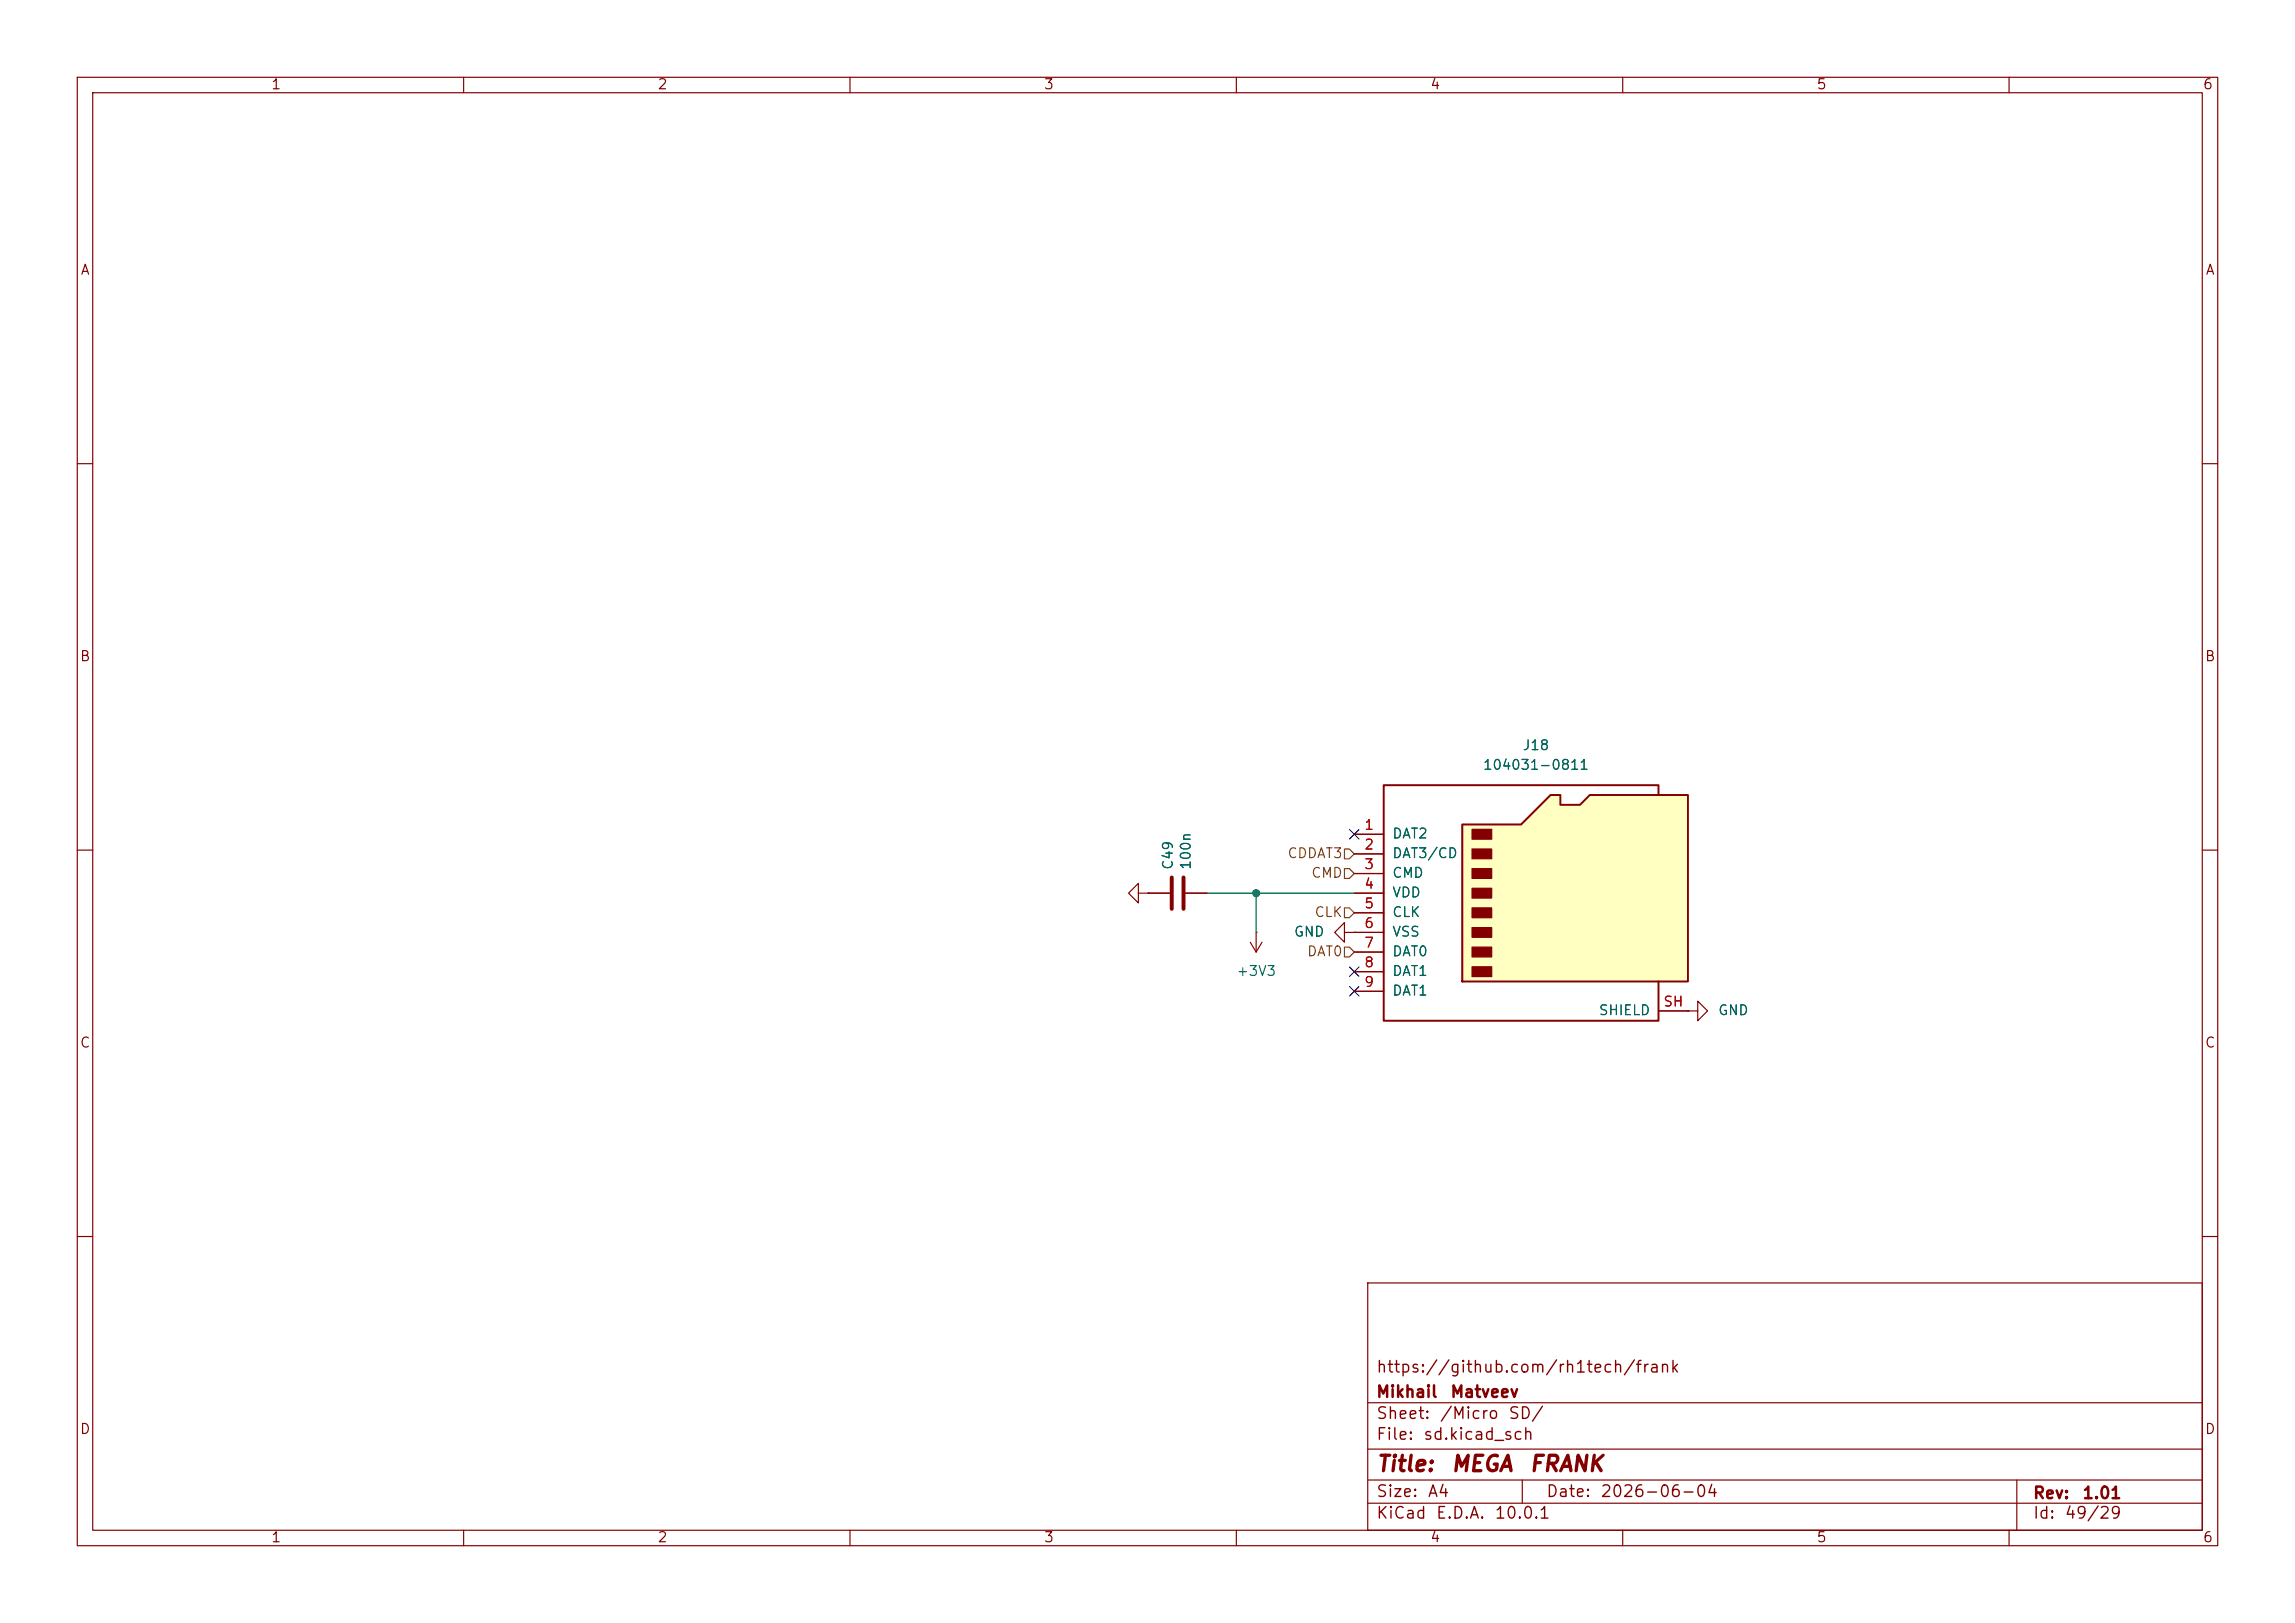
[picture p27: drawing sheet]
<svg xmlns="http://www.w3.org/2000/svg" width="297mm" height="210mm" viewBox="0 0 297 210" stroke-linecap="round" stroke-linejoin="round" font-family="sans-serif">
<defs><g id="words">
<g font-size="2" fill="#840000">
<text x="178" y="190.9">Title:</text>
<text x="187.7" y="190.9">MEGA</text>
<text x="197.8" y="190.9">FRANK</text>
</g>
<g font-size="1.5" fill="#840000">
<text x="178" y="178">https://github.com/rh1tech/frank</text>
<text x="178" y="184">Sheet:</text>
<text x="178" y="181.2">Mikhail</text>
<text x="186.2" y="184">/Micro</text>
<text x="187.6" y="181.2">Matveev</text>
<text x="195.1" y="184">SD/</text>
<text x="178" y="186.7">File:</text>
<text x="184.1" y="186.7">sd.kicad_sch</text>
<text x="178" y="196.9">KiCad</text>
<text x="178" y="194.1">Size:</text>
<text x="184.7" y="194.1">A4</text>
<text x="185.7" y="196.9">E.D.A.</text>
<text x="193.3" y="196.9">10.0.1</text>
<text x="200" y="194.1">Date:</text>
<text x="207" y="194.1">2026-06-04</text>
<text x="263" y="194.3">Rev:</text>
<text x="263" y="196.9">Id:</text>
<text x="267.1" y="196.9">49/29</text>
<text x="269.4" y="194.3">1.01</text>
</g>
<g font-size="1.3" fill="#840000">
<text x="35" y="11.9">1</text>
<text x="85" y="11.9">2</text>
<text x="135" y="11.9">3</text>
<text x="185" y="11.9">4</text>
<text x="235" y="11.9">5</text>
<text x="285" y="11.9">6</text>
<text x="10.3" y="35.9">A</text>
<text x="285.3" y="35.9">A</text>
<text x="10.3" y="85.9">B</text>
<text x="285.3" y="85.9">B</text>
<text x="10.3" y="135.9">C</text>
<text x="285.3" y="135.9">C</text>
<text x="10.3" y="185.9">D</text>
<text x="285.3" y="185.9">D</text>
<text x="35" y="199.9">1</text>
<text x="85" y="199.9">2</text>
<text x="135" y="199.9">3</text>
<text x="185" y="199.9">4</text>
<text x="235" y="199.9">5</text>
<text x="285" y="199.9">6</text>
</g>
<g font-size="1.3" fill="#006464">
<text x="191.8" y="99.9">104031-0811</text>
<text x="197" y="97.4">J18</text>
<text x="152.1" y="112.6" transform="rotate(-90 152.1 112.6)">C49</text>
<text x="154.4" y="112.6" transform="rotate(-90 154.4 112.6)">100n</text>
<text x="180.1" y="108.8">DAT2</text>
<text x="180.1" y="111.4">DAT3/CD</text>
<text x="180.1" y="113.9">CMD</text>
<text x="180.1" y="116.4">VDD</text>
<text x="180.1" y="119">CLK</text>
<text x="167.4" y="121.5">GND</text>
<text x="180.1" y="121.5">VSS</text>
<text x="180.1" y="124.1">DAT0</text>
<text x="159.9" y="126.6">+3V3</text>
<text x="180.1" y="126.6">DAT1</text>
<text x="180.1" y="129.1">DAT1</text>
<text x="206.8" y="131.7">SHIELD</text>
<text x="222.3" y="131.7">GND</text>
</g>
<g font-size="1.3" fill="#a90000">
<text x="176.5" y="107.7">1</text>
<text x="176.5" y="110.2">2</text>
<text x="176.5" y="112.8">3</text>
<text x="176.5" y="115.3">4</text>
<text x="176.5" y="117.9">5</text>
<text x="176.5" y="120.4">6</text>
<text x="176.5" y="122.9">7</text>
<text x="176.5" y="125.5">8</text>
<text x="176.5" y="128">9</text>
<text x="215.2" y="130.6">SH</text>
</g>
<g font-size="1.3" fill="#725600">
<text x="166.5" y="111.4">CDDAT3</text>
<text x="169.6" y="113.9">CMD</text>
<text x="170" y="119">CLK</text>
<text x="169.1" y="124.1">DAT0</text>
</g>
</g></defs>
<g fill="none" stroke="#840000" stroke-width=".15">
<path d="M10 10h277v190h-277zM12 12h273v186h-273zM60 10v2M110 10v2M160 10v2M210 10v2M260 10v2M10 60h2M285 60h2M10 110h2M147.3 115.6v-1.3l-1.3 1.3 1.3 1.2v-1.2h1.3M148.6 115.6h.1"/>
<path d="M148.6 115.6h2.8M153.4 115.6h2.8M285 110h2M161.8 121.9l.8 1.3M162.6 120.7h.1M162.6 120.7v2.5M163.3 121.9l-.7 1.3M174 120.7v-1.3l-1.3 1.3 1.3 1.2v-1.2h1.3M175.3 120.7h.1M10 160h2M177 166h108v32h-108zM285 160h2"/>
<path d="M60 198v2M110 198v2M160 198v2M177 194.5h108M177 191.5h108M177 187.5h108M177 181.5h108M197 191.5v3M210 198v2M260 198v2M261 191.5v6.5"/>
</g>
<path d="M151.6 113.5v4.1M153.2 113.5v4.1" fill="none" stroke="#840000" stroke-width=".51"/>
<path d="M189.2 106.7h7.6l3.9-3.8h1.2v1.2h2.6l1.2-1.2h12.7v24.1h-29.2z" fill="#ffffc2"/>
<path d="M189.2 106.7h7.6l3.9-3.8h1.2v1.2h2.6l1.2-1.2h12.7v24.1h-29.2zM214.6 102.9v-1.3h-35.5v30.5h35.5v-5.1" fill="none" stroke="#840000" stroke-width=".25"/>
<g fill="#840000" stroke="#840000" stroke-width=".15">
<path d="M190.5 107.3h2.5v1.3h-2.5z"/>
<path d="M190.5 109.9h2.5v1.2h-2.5z"/>
<path d="M190.5 112.4h2.5v1.3h-2.5z"/>
<path d="M190.5 114.9h2.5v1.3h-2.5z"/>
<path d="M190.5 117.5h2.5v1.2h-2.5z"/>
<path d="M190.5 120h2.5v1.3h-2.5z"/>
<path d="M190.5 122.6h2.5v1.2h-2.5z"/>
<path d="M190.5 125.1h2.5v1.3h-2.5z"/>
</g>
<g fill="none" stroke="#840000" stroke-width=".15">
<path d="M148.6 115.6h.1M148.6 115.6h2.8M153.4 115.6h2.8M175.3 108h3.8M175.3 110.5h3.8M175.3 113h3.8M175.3 115.6h3.8M175.3 118.1h3.8M175.3 120.7h.1M175.3 120.7h3.8M175.3 123.2h3.8M175.3 125.7h3.8"/>
<path d="M175.3 128.3h3.8M214.6 130.8h3.8M218.4 130.8h1.3v-1.3l1.3 1.3-1.3 1.3v-1.3M218.4 130.8h.1"/>
</g>
<path d="M174 112.4h.6l.7 .6-.7 .7h-.6zM174 109.9h.6l.7 .6-.7 .6h-.6zM174 117.5h.6l.7 .6-.7 .6h-.6zM174 122.6h.6l.7 .6-.7 .6h-.6z" fill="none" stroke="#725600" stroke-width=".15"/>
<path d="M156.2 115.6h19.1M162.6 115.6v5.1" fill="none" stroke="#009600" stroke-width=".15"/>
<path d="M174.7 107.3l1.2 1.3M175.9 107.3l-1.2 1.3M174.7 125.1l1.2 1.2M174.7 127.7l1.2 1.2M175.9 125.1l-1.2 1.2M175.9 127.7l-1.2 1.2" fill="none" stroke="#000084" stroke-width=".15"/>
<circle cx="162.6" cy="115.6" r=".46" fill="#009600" stroke="#009600" stroke-width=".13"/>
<use href="#words"/>
</svg>
